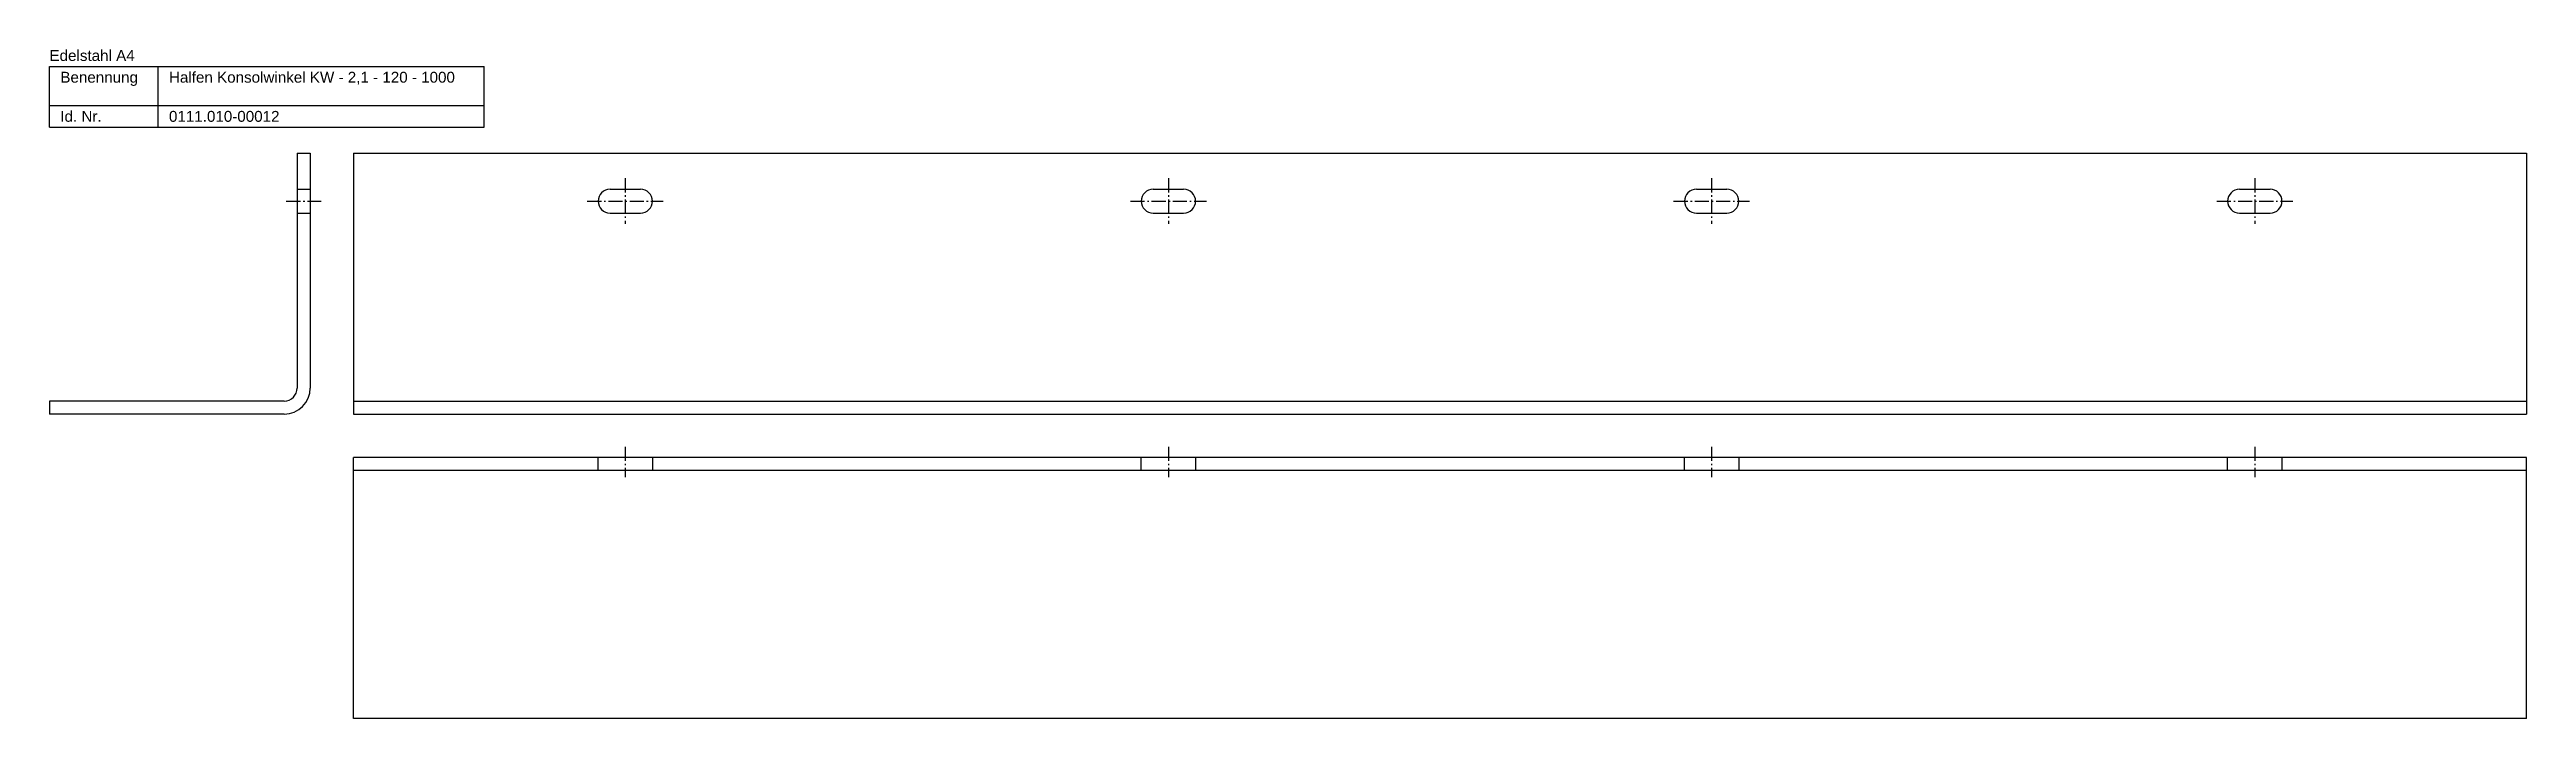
# Model space of a CAD drawing. Header units: millimetres. Extents: x 473 to 3243, y -1069 to 869.
# Drawn here: x 2103 to 3243, y -409 to -101 of the extents above; entities that cross this region are included whole.
import ezdxf

# ---------------------------------------------------------------- set-up
doc = ezdxf.new("R2010")
doc.units = ezdxf.units.MM
doc.linetypes.add('MITTELLINIE', pattern=[0.977, 0.65, -0.13, 0.067, -0.13])
doc.linetypes.add('VERDECKT', pattern=[9.525, 6.35, -3.175])
doc.layers.add('HALFEN-KONSOLANKER', color=2, linetype='CONTINUOUS')
doc.styles.add('ARIAL50', font='ARIAL.TTF', dxfattribs={"height": 5})

msp = doc.modelspace()

# ---------------------------------------------------------------- linework, layer by layer
at = {"layer": 'HALFEN-KONSOLANKER'}
for p, q in [((2103.1, -109.2), (2303.1, -109.2)), ((2103.1, -137.2), (2103.1, -109.2)), ((2153.1, -137.2), (2153.1, -109.2)), ((2303.1, -137.2), (2303.1, -109.2)), ((2103.1, -127.2), (2303.1, -127.2)), ((2103.1, -137.2), (2303.1, -137.2)), ((2217.1, -149.2), (2217.1, -257.2)), ((2217.1, -149.2), (2223.1, -149.2)), ((2223.1, -149.2), (2223.1, -257.2)), ((2243.1, -149.2), (3243.1, -149.2)), ((2243.1, -149.2), (2243.1, -269.2)), ((3243.1, -149.2), (3243.1, -269.2)), ((2361.1, -165.7), (2375.1, -165.7)), ((2611.1, -165.7), (2625.1, -165.7)), ((2861.1, -165.7), (2875.1, -165.7)), ((3111.1, -165.7), (3125.1, -165.7)), ((2361.1, -176.7), (2375.1, -176.7)), ((2611.1, -176.7), (2625.1, -176.7)), ((2861.1, -176.7), (2875.1, -176.7)), ((3111.1, -176.7), (3125.1, -176.7)), ((2211.1, -263.2), (2103.1, -263.2)), ((2103.1, -263.2), (2103.1, -269.2)), ((2211.1, -269.2), (2103.1, -269.2)), ((2243.1, -263.2), (3243.1, -263.2)), ((2243.1, -269.2), (3243.1, -269.2)), ((3243.1, -289.2), (2243.1, -289.2)), ((2243.1, -409.2), (2243.1, -289.2)), ((3243.1, -295.2), (2243.1, -295.2)), ((3243.1, -409.2), (3243.1, -289.2)), ((3243.1, -409.2), (2243.1, -409.2))]:
    msp.add_line(p, q, dxfattribs=at)
at = {"layer": 'HALFEN-KONSOLANKER', "color": 1, "linetype": 'VERDECKT'}
for p, q in [((2217.1, -165.7), (2223.1, -165.7)), ((2217.1, -176.7), (2223.1, -176.7)), ((2355.6, -295.2), (2355.6, -289.2)), ((2380.6, -289.2), (2380.6, -295.2)), ((2605.6, -295.2), (2605.6, -289.2)), ((2630.6, -289.2), (2630.6, -295.2)), ((2855.6, -295.2), (2855.6, -289.2)), ((2880.6, -289.2), (2880.6, -295.2)), ((3105.6, -295.2), (3105.6, -289.2)), ((3130.6, -289.2), (3130.6, -295.2))]:
    msp.add_line(p, q, dxfattribs=at)
at = {"layer": 'HALFEN-KONSOLANKER', "color": 1, "linetype": 'MITTELLINIE', "ltscale": 10}
for p, q in [((2368.1, -160.7), (2368.1, -181.7)), ((2618.1, -160.7), (2618.1, -181.7)), ((2868.1, -160.7), (2868.1, -181.7)), ((3118.1, -160.7), (3118.1, -181.7)), ((2212.1, -171.2), (2228.1, -171.2)), ((2350.6, -171.2), (2385.6, -171.2)), ((2600.6, -171.2), (2635.6, -171.2)), ((2850.6, -171.2), (2885.6, -171.2)), ((3100.6, -171.2), (3135.6, -171.2)), ((2368.1, -284.2), (2368.1, -298.2)), ((2618.1, -284.2), (2618.1, -298.2)), ((2868.1, -284.2), (2868.1, -298.2)), ((3118.1, -284.2), (3118.1, -298.2))]:
    msp.add_line(p, q, dxfattribs=at)
at = {"layer": 'HALFEN-KONSOLANKER'}
for centre, radius, start, end in [((2361.1, -171.2), 5.5, 90, 270), ((2375.1, -171.2), 5.5, 270, 90), ((2611.1, -171.2), 5.5, 90, 270), ((2625.1, -171.2), 5.5, 270, 90), ((2861.1, -171.2), 5.5, 90, 270), ((2875.1, -171.2), 5.5, 270, 90), ((3111.1, -171.2), 5.5, 90, 270), ((3125.1, -171.2), 5.5, 270, 90), ((2211.1, -257.2), 6, 270, 0), ((2211.1, -257.2), 12, 270, 0)]:
    msp.add_arc(centre, radius, start, end, dxfattribs=at)

# ---------------------------------------------------------------- texts
at = {"layer": 'HALFEN-KONSOLANKER', "style": 'ARIAL50'}
for s, p in [('Edelstahl A4', (2103.1, -106.7)), ('Benennung', (2108.1, -116.7)), ('Halfen Konsolwinkel KW - 2,1 - 120 - 1000', (2158.1, -116.7)), ('Id. Nr.', (2108.1, -134.7)), ('0111.010-00012', (2158.1, -134.7))]:
    msp.add_text(s, height=5, dxfattribs=at).set_placement(p)

doc.saveas('drawing.dxf')
